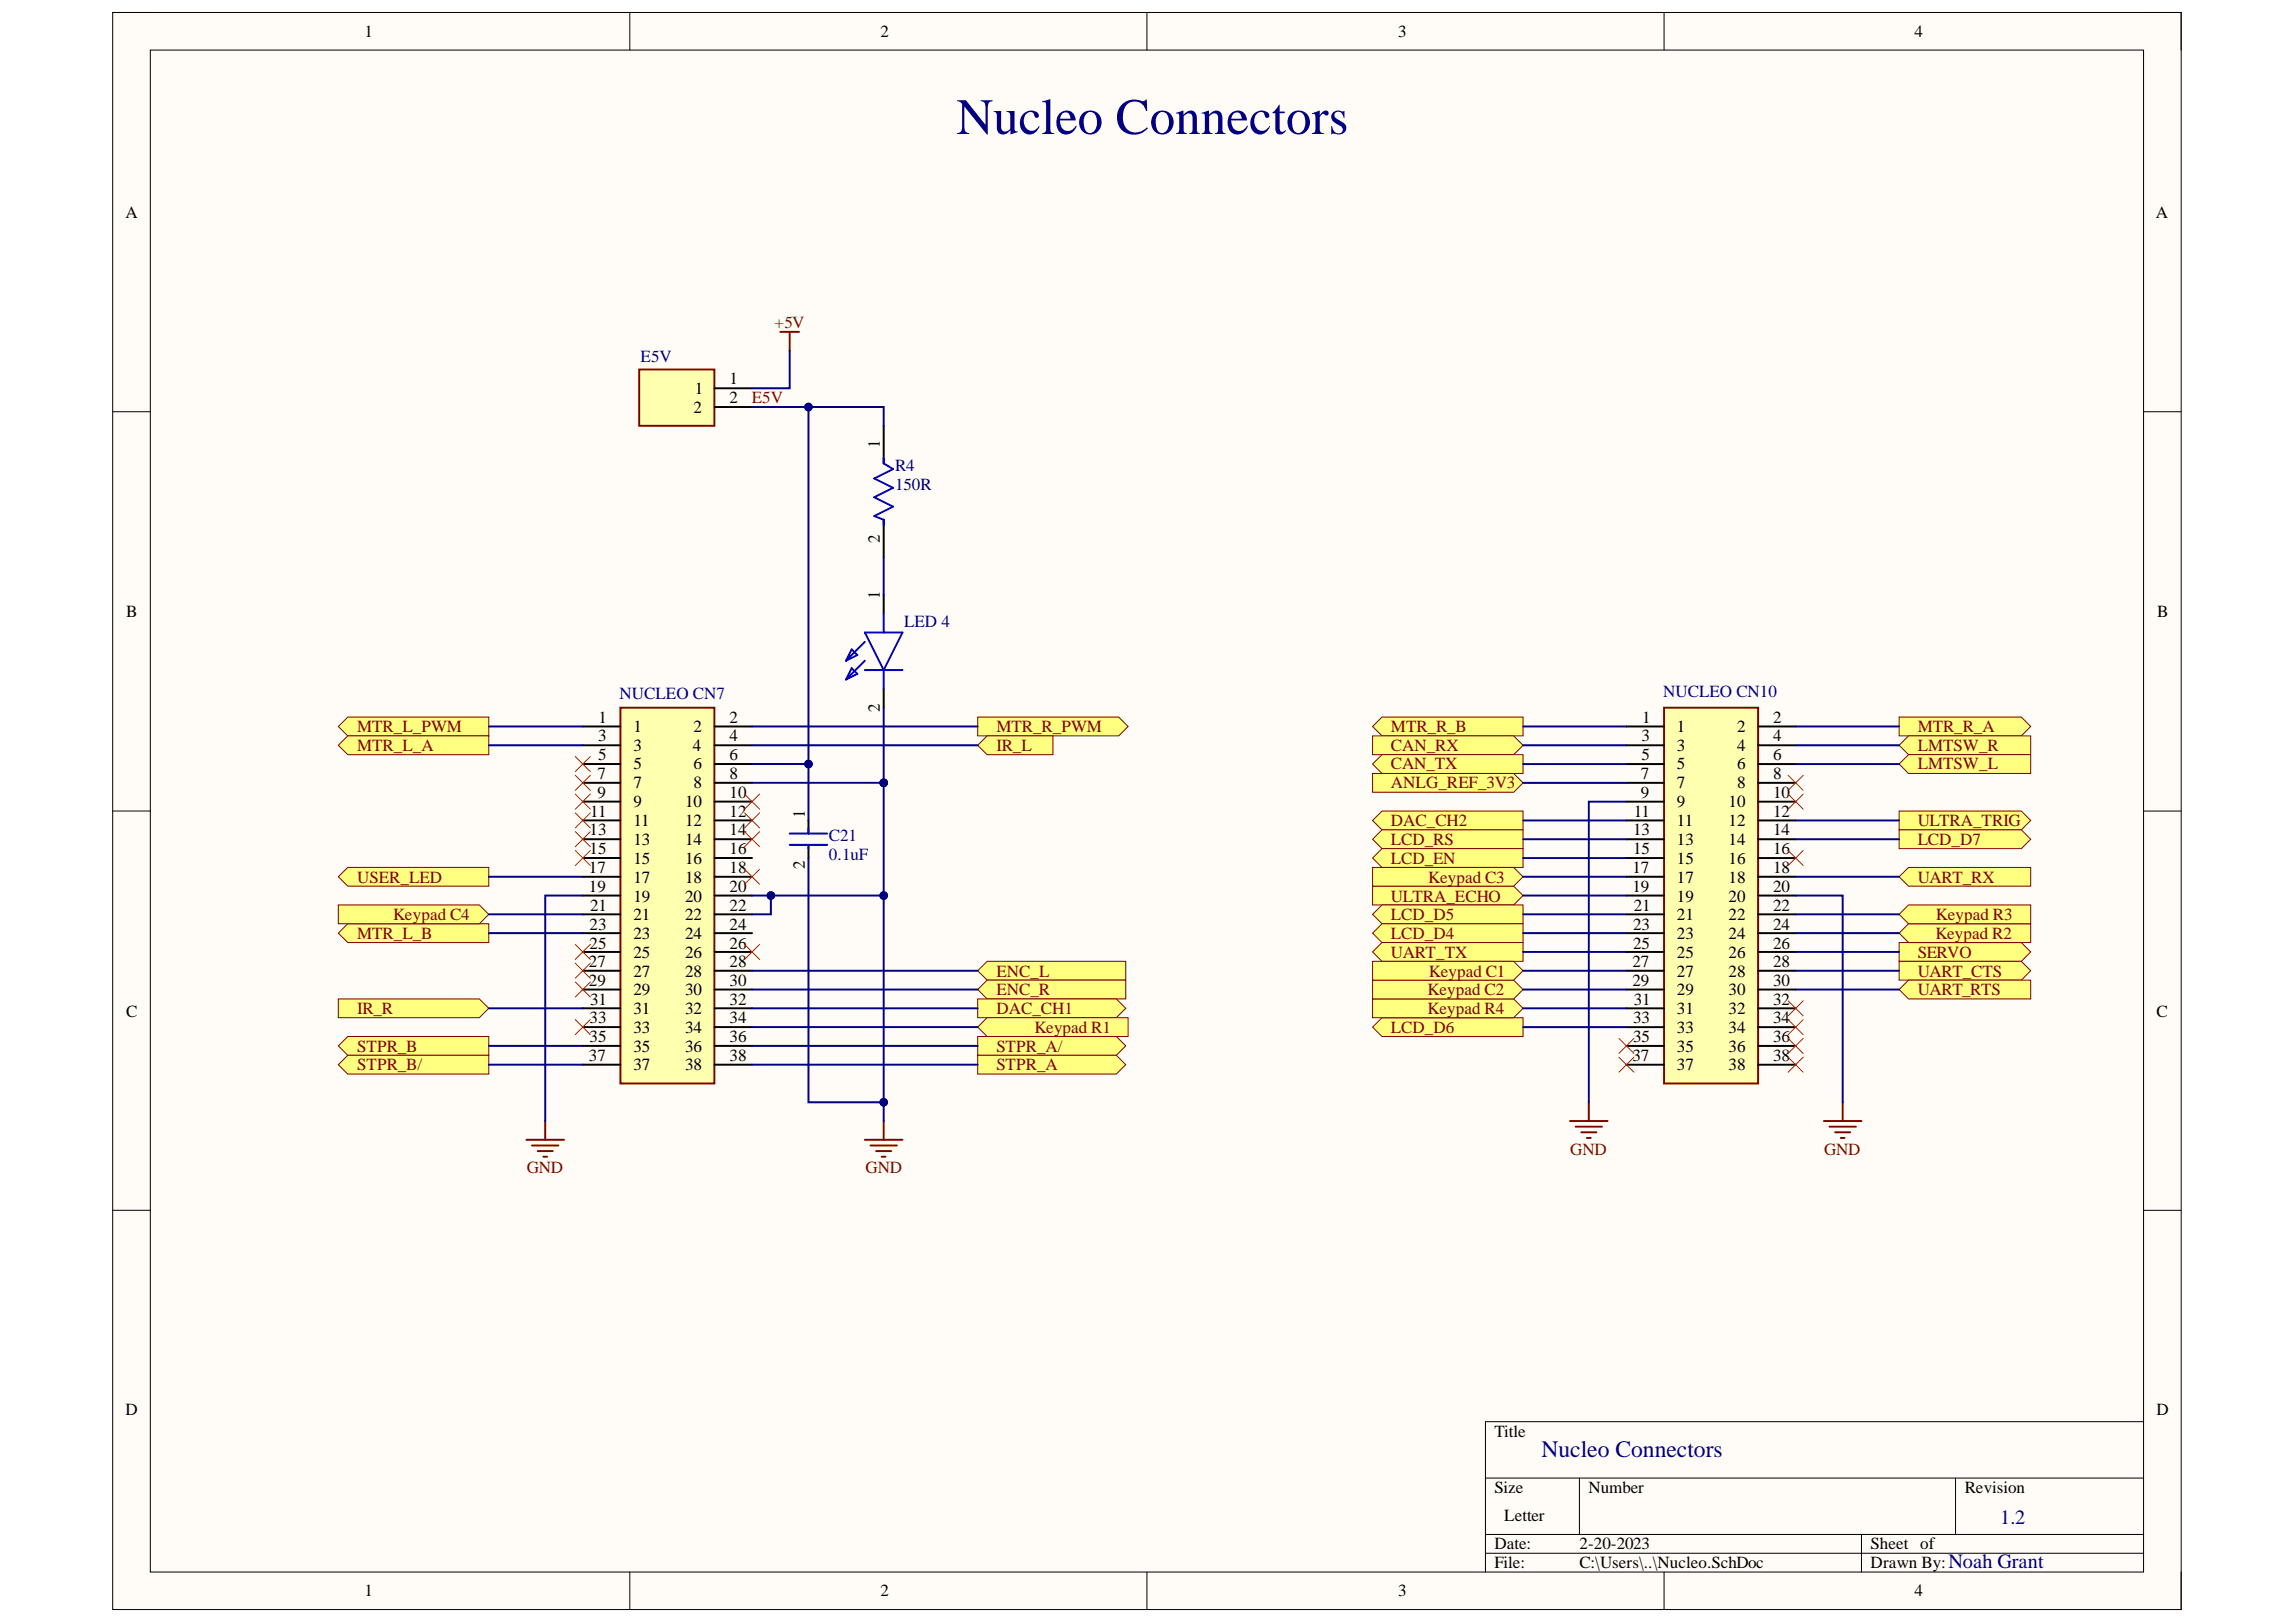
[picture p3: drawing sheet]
<svg xmlns="http://www.w3.org/2000/svg" width="297mm" height="210mm" viewBox="0 0 297 210" stroke-linecap="round" stroke-linejoin="round" font-family="sans-serif">
<defs><g id="words">
<text font-size="6.6" fill="#000080" x="123.8" y="17.3">Nucleo Connectors</text>
<text font-size="3" fill="#000080" x="199.4" y="188.5">Nucleo Connectors</text>
<g font-size="2.6" fill="#000080">
<text x="258.8" y="197.2">1.2</text>
<text x="252.1" y="203">Noah Grant</text>
</g>
<g font-size="2.2">
<text x="47.1" y="4.8">1</text>
<text x="113.9" y="4.8">2</text>
<text x="180.9" y="4.8">3</text>
<text x="247.7" y="4.8">4</text>
<text x="16.3" y="28.2">A</text>
<text x="278.9" y="28.2">A</text>
<text x="89.7" y="53.4">2</text>
<text x="89.9" y="51">1</text>
<text x="94.4" y="49.7">1</text>
<text x="94.4" y="52.2">2</text>
<text x="113.8" y="58" transform="rotate(-90 113.8 58)">1</text>
<text x="113.8" y="70.2" transform="rotate(-90 113.8 70.2)">2</text>
<text x="113.8" y="77.5" transform="rotate(-90 113.8 77.5)">1</text>
<text x="16.3" y="79.9">B</text>
<text x="279.1" y="79.9">B</text>
<text x="77.4" y="95.9">3</text>
<text x="77.4" y="93.6">1</text>
<text x="81.9" y="94.8">1</text>
<text x="89.7" y="94.8">2</text>
<text x="94.4" y="93.6">2</text>
<text x="94.4" y="95.9">4</text>
<text x="113.8" y="92.1" transform="rotate(-90 113.8 92.1)">2</text>
<text x="212.4" y="95.9">3</text>
<text x="212.5" y="93.6">1</text>
<text x="216.9" y="94.8">1</text>
<text x="224.7" y="94.8">2</text>
<text x="229.4" y="93.6">2</text>
<text x="229.4" y="95.9">4</text>
<text x="77.3" y="100.8">7</text>
<text x="77.4" y="98.4">5</text>
<text x="81.9" y="97.2">3</text>
<text x="81.9" y="99.6">5</text>
<text x="89.6" y="97.2">4</text>
<text x="89.7" y="99.6">6</text>
<text x="94.4" y="98.4">6</text>
<text x="94.4" y="100.8">8</text>
<text x="212.3" y="100.8">7</text>
<text x="212.4" y="98.4">5</text>
<text x="216.9" y="97.2">3</text>
<text x="216.9" y="99.6">5</text>
<text x="224.7" y="97.2">4</text>
<text x="224.7" y="99.6">6</text>
<text x="229.4" y="98.4">6</text>
<text x="229.4" y="100.8">8</text>
<text x="76.3" y="105.7">11</text>
<text x="77.3" y="103.3">9</text>
<text x="81.9" y="102">7</text>
<text x="81.9" y="104.5">9</text>
<text x="81.9" y="106.9">11</text>
<text x="88.6" y="104.5">10</text>
<text x="88.6" y="106.9">12</text>
<text x="89.7" y="102">8</text>
<text x="94.4" y="103.3">10</text>
<text x="94.4" y="105.7">12</text>
<text x="104.1" y="105.9" transform="rotate(-90 104.1 105.9)">1</text>
<text x="211.4" y="105.7">11</text>
<text x="212.3" y="103.3">9</text>
<text x="216.9" y="102">7</text>
<text x="216.9" y="104.5">9</text>
<text x="216.9" y="106.9">11</text>
<text x="223.6" y="104.5">10</text>
<text x="223.6" y="106.9">12</text>
<text x="224.7" y="102">8</text>
<text x="229.4" y="103.3">10</text>
<text x="229.4" y="105.7">12</text>
<text x="76.2" y="113">17</text>
<text x="76.3" y="108.1">13</text>
<text x="76.3" y="110.6">15</text>
<text x="81.9" y="109.3">13</text>
<text x="81.9" y="111.8">15</text>
<text x="88.6" y="109.3">14</text>
<text x="88.6" y="111.8">16</text>
<text x="94.4" y="108.1">14</text>
<text x="94.4" y="110.6">16</text>
<text x="94.4" y="113">18</text>
<text x="104.1" y="112.5" transform="rotate(-90 104.1 112.5)">2</text>
<text x="211.2" y="113">17</text>
<text x="211.3" y="108.1">13</text>
<text x="211.3" y="110.6">15</text>
<text x="216.9" y="109.3">13</text>
<text x="216.9" y="111.8">15</text>
<text x="223.6" y="109.3">14</text>
<text x="223.6" y="111.8">16</text>
<text x="229.4" y="108.1">14</text>
<text x="229.4" y="110.6">16</text>
<text x="229.4" y="113">18</text>
<text x="76.2" y="115.4">19</text>
<text x="76.3" y="117.9">21</text>
<text x="81.9" y="114.2">17</text>
<text x="81.9" y="116.7">19</text>
<text x="81.9" y="119">21</text>
<text x="88.6" y="114.2">18</text>
<text x="88.6" y="116.7">20</text>
<text x="88.6" y="119">22</text>
<text x="94.4" y="115.4">20</text>
<text x="94.4" y="117.9">22</text>
<text x="211.2" y="115.4">19</text>
<text x="211.4" y="117.9">21</text>
<text x="216.9" y="114.2">17</text>
<text x="216.9" y="116.7">19</text>
<text x="216.9" y="119">21</text>
<text x="223.6" y="114.2">18</text>
<text x="223.6" y="116.7">20</text>
<text x="223.6" y="119">22</text>
<text x="229.4" y="115.4">20</text>
<text x="229.4" y="117.9">22</text>
<text x="76.2" y="125.1">27</text>
<text x="76.3" y="120.3">23</text>
<text x="76.3" y="122.8">25</text>
<text x="81.9" y="121.5">23</text>
<text x="81.9" y="123.9">25</text>
<text x="88.6" y="121.5">24</text>
<text x="88.6" y="123.9">26</text>
<text x="94.4" y="120.3">24</text>
<text x="94.4" y="122.8">26</text>
<text x="94.4" y="125.1">28</text>
<text x="211.2" y="125.1">27</text>
<text x="211.3" y="120.3">23</text>
<text x="211.3" y="122.8">25</text>
<text x="216.9" y="121.5">23</text>
<text x="216.9" y="123.9">25</text>
<text x="223.6" y="121.5">24</text>
<text x="223.6" y="123.9">26</text>
<text x="229.4" y="120.3">24</text>
<text x="229.4" y="122.8">26</text>
<text x="229.4" y="125.1">28</text>
<text x="16.3" y="131.6">C</text>
<text x="76.2" y="127.6">29</text>
<text x="76.3" y="130">31</text>
<text x="81.9" y="126.4">27</text>
<text x="81.9" y="128.8">29</text>
<text x="81.9" y="131.2">31</text>
<text x="88.6" y="126.4">28</text>
<text x="88.6" y="128.8">30</text>
<text x="88.6" y="131.2">32</text>
<text x="94.4" y="127.6">30</text>
<text x="94.4" y="130">32</text>
<text x="211.2" y="127.6">29</text>
<text x="211.4" y="130">31</text>
<text x="216.9" y="126.4">27</text>
<text x="216.9" y="128.8">29</text>
<text x="216.9" y="131.2">31</text>
<text x="223.6" y="126.4">28</text>
<text x="223.6" y="128.8">30</text>
<text x="223.6" y="131.2">32</text>
<text x="229.4" y="127.6">30</text>
<text x="229.4" y="130">32</text>
<text x="279" y="131.6">C</text>
<text x="76.2" y="137.3">37</text>
<text x="76.3" y="132.4">33</text>
<text x="76.3" y="134.9">35</text>
<text x="81.9" y="133.7">33</text>
<text x="81.9" y="136.1">35</text>
<text x="88.6" y="133.7">34</text>
<text x="88.6" y="136.1">36</text>
<text x="94.4" y="132.4">34</text>
<text x="94.4" y="134.9">36</text>
<text x="94.4" y="137.3">38</text>
<text x="211.2" y="137.3">37</text>
<text x="211.3" y="132.4">33</text>
<text x="211.3" y="134.9">35</text>
<text x="216.9" y="133.7">33</text>
<text x="216.9" y="136.1">35</text>
<text x="223.6" y="133.7">34</text>
<text x="223.6" y="136.1">36</text>
<text x="229.4" y="132.4">34</text>
<text x="229.4" y="134.9">36</text>
<text x="229.4" y="137.3">38</text>
<text x="81.9" y="138.5">37</text>
<text x="88.6" y="138.5">38</text>
<text x="216.9" y="138.5">37</text>
<text x="223.6" y="138.5">38</text>
<text x="16.3" y="183.2">D</text>
<text x="193.3" y="186">Title</text>
<text x="279" y="183.2">D</text>
<text x="193.3" y="193.2">Size</text>
<text x="194.6" y="196.9">Letter</text>
<text x="205.5" y="193.2">Number</text>
<text x="254.2" y="193.2">Revision</text>
<text x="193.3" y="200.5">Date:</text>
<text x="193.3" y="203">File:</text>
<text x="204.3" y="200.5">2-20-2023</text>
<text x="204.3" y="203">C:\Users\..\Nucleo.SchDoc</text>
<text x="242" y="200.5">Sheet of</text>
<text x="242" y="203">Drawn By:</text>
<text x="47.1" y="206.6">1</text>
<text x="113.9" y="206.6">2</text>
<text x="180.9" y="206.6">3</text>
<text x="247.7" y="206.6">4</text>
</g>
<g font-size="2.2" fill="#000080">
<text x="82.9" y="46.9">E5V</text>
<text x="115.8" y="61">R4</text>
<text x="115.8" y="63.4">150R</text>
<text x="117" y="81.1">LED 4</text>
<text x="80.2" y="90.4">NUCLEO CN7</text>
<text x="215.2" y="90.2">NUCLEO CN10</text>
<text x="107.2" y="108.9">C21</text>
<text x="107.2" y="111.3">0.1uF</text>
</g>
<g font-size="2.2" fill="#800000">
<text x="100.2" y="42.5">+5V</text>
<text x="97.3" y="52.2">E5V</text>
<text x="46.2" y="94.8">MTR_L_PWM</text>
<text x="128.9" y="94.8">MTR_R_PWM</text>
<text x="180" y="94.8">MTR_R_B</text>
<text x="248.1" y="94.8">MTR_R_A</text>
<text x="46.2" y="97.2">MTR_L_A</text>
<text x="128.9" y="97.2">IR_L</text>
<text x="180" y="97.2">CAN_RX</text>
<text x="180" y="99.6">CAN_TX</text>
<text x="248.1" y="97.2">LMTSW_R</text>
<text x="248.1" y="99.6">LMTSW_L</text>
<text x="180" y="106.9">DAC_CH2</text>
<text x="180" y="102">ANLG_REF_3V3</text>
<text x="248.1" y="106.9">ULTRA_TRIG</text>
<text x="180" y="109.3">LCD_RS</text>
<text x="180" y="111.8">LCD_EN</text>
<text x="248.1" y="109.3">LCD_D7</text>
<text x="46.2" y="114.2">USER_LED</text>
<text x="50.9" y="119">Keypad C4</text>
<text x="180" y="116.7">ULTRA_ECHO</text>
<text x="180" y="119">LCD_D5</text>
<text x="184.8" y="114.2">Keypad C3</text>
<text x="248.1" y="114.2">UART_RX</text>
<text x="250.5" y="119">Keypad R3</text>
<text x="46.2" y="121.5">MTR_L_B</text>
<text x="180" y="121.5">LCD_D4</text>
<text x="180" y="123.9">UART_TX</text>
<text x="248.1" y="123.9">SERVO</text>
<text x="250.4" y="121.5">Keypad R2</text>
<text x="46.2" y="131.2">IR_R</text>
<text x="128.9" y="126.4">ENC_L</text>
<text x="128.9" y="128.8">ENC_R</text>
<text x="128.9" y="131.2">DAC_CH1</text>
<text x="184.7" y="131.2">Keypad R4</text>
<text x="184.7" y="128.8">Keypad C2</text>
<text x="184.9" y="126.4">Keypad C1</text>
<text x="248.1" y="126.4">UART_CTS</text>
<text x="248.1" y="128.8">UART_RTS</text>
<text x="46.2" y="136.1">STPR_B</text>
<text x="128.9" y="136.1">STPR_A/</text>
<text x="133.8" y="133.7">Keypad R1</text>
<text x="180" y="133.7">LCD_D6</text>
<text x="46.2" y="138.5">STPR_B/</text>
<text x="128.9" y="138.5">STPR_A</text>
<text x="203.1" y="149.5">GND</text>
<text x="236" y="149.5">GND</text>
<text x="68.1" y="151.9">GND</text>
<text x="112" y="151.9">GND</text>
</g>
</g></defs>
<path d="M14.6 1.6h267.6v206.7h-267.6z" fill-rule="evenodd" fill="#fffcf8"/>
<path d="M14.6 1.6h267.6v206.7h-267.6z" fill="none" stroke="#000" stroke-width=".13"/>
<path d="M19.4 6.5h257.9v196.9h-257.9z" fill-rule="evenodd" fill="#fffcf8"/>
<g fill="none" stroke="#000" stroke-width=".13">
<path d="M14.6 1.6h4.8M19.4 6.5h257.9v196.9h-257.9zM81.5 1.6v4.9M148.4 1.6v4.9M215.3 1.6v4.9M277.3 1.6h4.9v4.9M14.6 53.3h4.8M277.3 53.3h4.9M14.6 105h4.8M277.3 105h4.9M14.6 156.6h4.8M277.3 156.6h4.9"/>
<path d="M192.2 191.3h85.1M192.2 198.6h85.1M204.3 191.3v7.3M240.8 198.6v4.8M253 191.3v7.3M277.3 184h-85.1v19.4M81.5 203.4v4.9M148.4 203.4v4.9M192.2 201h85.1M215.3 203.4v4.9M282.2 203.4v4.9"/>
</g>
<path d="M80.3 91.6h12.1v48.6h-12.1z" fill-rule="evenodd" fill="#ffffb0"/>
<path d="M80.3 91.6h12.1v48.6h-12.1z" fill="none" stroke="#800000" stroke-width=".25"/>
<g fill="none" stroke="#000" stroke-width=".25">
<path d="M75.4 94h4.9M75.4 96.4h4.9M75.4 98.9h4.9M92.4 94h4.9M92.4 96.4h4.9M92.4 98.9h4.9M75.4 101.3h4.9M75.4 103.7h4.9M75.4 106.2h4.9M75.4 108.6h4.9M75.4 111h4.9M75.4 113.5h4.9"/>
<path d="M75.4 115.9h4.9M75.4 118.3h4.9M92.4 101.3h4.9M92.4 103.7h4.9M92.4 106.2h4.9M92.4 108.6h4.9M92.4 111h4.9M92.4 113.5h4.9M92.4 115.9h4.9M92.4 118.3h4.9M75.4 120.8h4.9M75.4 123.2h4.9"/>
<path d="M75.4 125.6h4.9M75.4 128.1h4.9M75.4 130.5h4.9M75.4 132.9h4.9M75.4 135.3h4.9M75.4 137.8h4.9M92.4 120.8h4.9M92.4 123.2h4.9M92.4 125.6h4.9M92.4 128.1h4.9M92.4 130.5h4.9M92.4 132.9h4.9"/>
<path d="M92.4 135.3h4.9M92.4 137.8h4.9"/>
</g>
<path d="M215.3 91.6h12.2v48.6h-12.2z" fill-rule="evenodd" fill="#ffffb0"/>
<path d="M215.3 91.6h12.2v48.6h-12.2z" fill="none" stroke="#800000" stroke-width=".25"/>
<g fill="none" stroke="#000" stroke-width=".25">
<path d="M210.4 94h4.9M210.4 96.4h4.9M210.4 98.9h4.9M227.5 94h4.8M227.5 96.4h4.8M227.5 98.9h4.8M210.4 101.3h4.9M210.4 103.7h4.9M210.4 106.2h4.9M210.4 108.6h4.9M210.4 111h4.9M210.4 113.5h4.9"/>
<path d="M210.4 115.9h4.9M210.4 118.3h4.9M227.5 101.3h4.8M227.5 103.7h4.8M227.5 106.2h4.8M227.5 108.6h4.8M227.5 111h4.8M227.5 113.5h4.8M227.5 115.9h4.8M227.5 118.3h4.8M210.4 120.8h4.9M210.4 123.2h4.9"/>
<path d="M210.4 125.6h4.9M210.4 128.1h4.9M210.4 130.5h4.9M210.4 132.9h4.9M210.4 135.4h4.9M210.4 137.8h4.9M227.5 120.8h4.8M227.5 123.2h4.8M227.5 125.6h4.8M227.5 128.1h4.8M227.5 130.5h4.8M227.5 132.9h4.8"/>
<path d="M227.5 135.4h4.8M227.5 137.8h4.8"/>
</g>
<path d="M43.8 94l1.2-1.2h18.2v2.4h-18.2z" fill-rule="evenodd" fill="#ffff80"/>
<path d="M43.8 94l1.2-1.2h18.2v2.4h-18.2z" fill="none" stroke="#800000" stroke-width=".13"/>
<path d="M43.8 96.4l1.2-1.2h18.2v2.5h-18.2z" fill-rule="evenodd" fill="#ffff80"/>
<path d="M43.8 96.4l1.2-1.2h18.2v2.5h-18.2z" fill="none" stroke="#800000" stroke-width=".13"/>
<path d="M43.8 113.5l1.2-1.2h18.2v2.4h-18.2z" fill-rule="evenodd" fill="#ffff80"/>
<path d="M43.8 113.5l1.2-1.2h18.2v2.4h-18.2z" fill="none" stroke="#800000" stroke-width=".13"/>
<path d="M43.8 120.8l1.2-1.3h18.2v2.5h-18.2z" fill-rule="evenodd" fill="#ffff80"/>
<path d="M43.8 120.8l1.2-1.3h18.2v2.5h-18.2z" fill="none" stroke="#800000" stroke-width=".13"/>
<path d="M43.8 135.3l1.2-1.2h18.2v2.5h-18.2z" fill-rule="evenodd" fill="#ffff80"/>
<path d="M43.8 135.3l1.2-1.2h18.2v2.5h-18.2z" fill="none" stroke="#800000" stroke-width=".13"/>
<path d="M43.8 137.8l1.2-1.2h18.2v2.4h-18.2z" fill-rule="evenodd" fill="#ffff80"/>
<path d="M43.8 137.8l1.2-1.2h18.2v2.4h-18.2z" fill="none" stroke="#800000" stroke-width=".13"/>
<path d="M126.5 92.8h18.2l1.2 1.2-1.2 1.2h-18.2z" fill-rule="evenodd" fill="#ffff80"/>
<path d="M126.5 92.8h18.2l1.2 1.2-1.2 1.2h-18.2z" fill="none" stroke="#800000" stroke-width=".13"/>
<path d="M126.5 125.6l1.2-1.2h17.9v2.4h-17.9z" fill-rule="evenodd" fill="#ffff80"/>
<path d="M126.5 125.6l1.2-1.2h17.9v2.4h-17.9z" fill="none" stroke="#800000" stroke-width=".13"/>
<path d="M126.5 128.1l1.2-1.3h17.9v2.5h-17.9z" fill-rule="evenodd" fill="#ffff80"/>
<path d="M126.5 128.1l1.2-1.3h17.9v2.5h-17.9z" fill="none" stroke="#800000" stroke-width=".13"/>
<path d="M126.5 129.3h17.9l1.2 1.2-1.2 1.2h-17.9z" fill-rule="evenodd" fill="#ffff80"/>
<path d="M126.5 129.3h17.9l1.2 1.2-1.2 1.2h-17.9z" fill="none" stroke="#800000" stroke-width=".13"/>
<path d="M126.5 134.1h17.9l1.2 1.2-1.2 1.3h-17.9z" fill-rule="evenodd" fill="#ffff80"/>
<path d="M126.5 134.1h17.9l1.2 1.2-1.2 1.3h-17.9z" fill="none" stroke="#800000" stroke-width=".13"/>
<path d="M126.5 136.6h17.9l1.2 1.2-1.2 1.2h-17.9z" fill-rule="evenodd" fill="#ffff80"/>
<path d="M126.5 136.6h17.9l1.2 1.2-1.2 1.2h-17.9z" fill="none" stroke="#800000" stroke-width=".13"/>
<g fill="none" stroke="#f00" stroke-width=".13">
<path d="M74.4 100.3l2 2M74.4 102.8l2 1.9M74.4 105.2l2 1.9M74.4 107.6l2 2M74.4 110.1l2 1.9M76.4 100.3l-2 2M76.4 102.8l-2 1.9M76.4 105.2l-2 1.9M76.4 107.6l-2 2M76.4 110.1l-2 1.9M96.3 112.5l2 1.9M96.3 107.6l2 2"/>
<path d="M96.3 102.8l2 1.9M98.3 112.5l-2 1.9M98.3 107.6l-2 2M98.3 102.8l-2 1.9M231.3 100.3l2 2M231.3 102.8l2 1.9M233.3 100.3l-2 2M233.3 102.8l-2 1.9M74.4 122.2l2 2M74.4 124.7l2 1.9M74.4 127.1l2 1.9M76.4 124.7l-2 1.9"/>
<path d="M76.4 122.2l-2 2M76.4 127.1l-2 1.9M96.3 122.2l2 2M98.3 122.2l-2 2M209.4 134.4l2 1.9M209.4 136.8l2 2M211.4 134.4l-2 1.9M211.4 136.8l-2 2M231.3 129.5l2 2M231.3 131.9l2 2M231.3 134.4l2 1.9M231.3 136.8l2 2"/>
<path d="M233.3 129.5l-2 2M233.3 131.9l-2 2M233.3 134.4l-2 1.9M233.3 136.8l-2 2"/>
</g>
<path d="M100.9 42.9h2.5M102.2 42.9v2.5M68.1 147.5h4.9M68.8 148.2h3.4M69.6 149h1.9M70.3 149.7h.5M70.5 145.1v2.4M111.9 147.5h4.9M112.6 148.2h3.4M113.3 149h2M114.1 149.7h.5M114.3 145.1v2.4" fill="none" stroke="#800000" stroke-width=".25"/>
<path d="M177.6 94l1.2-1.2h18.2v2.4h-18.2z" fill-rule="evenodd" fill="#ffff80"/>
<path d="M177.6 94l1.2-1.2h18.2v2.4h-18.2z" fill="none" stroke="#800000" stroke-width=".13"/>
<path d="M177.6 95.2h18.2l1.2 1.2-1.2 1.3h-18.2z" fill-rule="evenodd" fill="#ffff80"/>
<path d="M177.6 95.2h18.2l1.2 1.2-1.2 1.3h-18.2z" fill="none" stroke="#800000" stroke-width=".13"/>
<path d="M177.6 98.9l1.2-1.2h18.2v2.4h-18.2z" fill-rule="evenodd" fill="#ffff80"/>
<path d="M177.6 98.9l1.2-1.2h18.2v2.4h-18.2z" fill="none" stroke="#800000" stroke-width=".13"/>
<path d="M177.6 106.2l1.2-1.2h18.2v2.4h-18.2z" fill-rule="evenodd" fill="#ffff80"/>
<path d="M177.6 106.2l1.2-1.2h18.2v2.4h-18.2z" fill="none" stroke="#800000" stroke-width=".13"/>
<path d="M177.6 108.6l1.2-1.2h18.2v2.4h-18.2z" fill-rule="evenodd" fill="#ffff80"/>
<path d="M177.6 108.6l1.2-1.2h18.2v2.4h-18.2z" fill="none" stroke="#800000" stroke-width=".13"/>
<path d="M177.6 111l1.2-1.2h18.2v2.5h-18.2z" fill-rule="evenodd" fill="#ffff80"/>
<path d="M177.6 111l1.2-1.2h18.2v2.5h-18.2z" fill="none" stroke="#800000" stroke-width=".13"/>
<path d="M177.6 114.7h18.2l1.2 1.2-1.2 1.2h-18.2z" fill-rule="evenodd" fill="#ffff80"/>
<path d="M177.6 114.7h18.2l1.2 1.2-1.2 1.2h-18.2z" fill="none" stroke="#800000" stroke-width=".13"/>
<path d="M177.6 118.3l1.2-1.2h18.2v2.4h-18.2z" fill-rule="evenodd" fill="#ffff80"/>
<path d="M177.6 118.3l1.2-1.2h18.2v2.4h-18.2z" fill="none" stroke="#800000" stroke-width=".13"/>
<path d="M177.6 120.8l1.2-1.3h18.2v2.5h-18.2z" fill-rule="evenodd" fill="#ffff80"/>
<path d="M177.6 120.8l1.2-1.3h18.2v2.5h-18.2z" fill="none" stroke="#800000" stroke-width=".13"/>
<path d="M177.6 123.2l1.2-1.2h18.2v2.4h-18.2z" fill-rule="evenodd" fill="#ffff80"/>
<path d="M177.6 123.2l1.2-1.2h18.2v2.4h-18.2z" fill="none" stroke="#800000" stroke-width=".13"/>
<path d="M177.6 132.9l1.2-1.2h18.2v2.4h-18.2z" fill-rule="evenodd" fill="#ffff80"/>
<path d="M177.6 132.9l1.2-1.2h18.2v2.4h-18.2z" fill="none" stroke="#800000" stroke-width=".13"/>
<path d="M245.7 92.8h15.8l1.2 1.2-1.2 1.2h-15.8z" fill-rule="evenodd" fill="#ffff80"/>
<path d="M245.7 92.8h15.8l1.2 1.2-1.2 1.2h-15.8z" fill="none" stroke="#800000" stroke-width=".13"/>
<path d="M245.7 96.4l1.2-1.2h15.8v2.5h-15.8z" fill-rule="evenodd" fill="#ffff80"/>
<path d="M245.7 96.4l1.2-1.2h15.8v2.5h-15.8z" fill="none" stroke="#800000" stroke-width=".13"/>
<path d="M245.7 98.9l1.2-1.2h15.8v2.4h-15.8z" fill-rule="evenodd" fill="#ffff80"/>
<path d="M245.7 98.9l1.2-1.2h15.8v2.4h-15.8z" fill="none" stroke="#800000" stroke-width=".13"/>
<path d="M245.7 105h15.8l1.2 1.2-1.2 1.2h-15.8z" fill-rule="evenodd" fill="#ffff80"/>
<path d="M245.7 105h15.8l1.2 1.2-1.2 1.2h-15.8z" fill="none" stroke="#800000" stroke-width=".13"/>
<path d="M245.7 107.4h15.8l1.2 1.2-1.2 1.2h-15.8z" fill-rule="evenodd" fill="#ffff80"/>
<path d="M245.7 107.4h15.8l1.2 1.2-1.2 1.2h-15.8z" fill="none" stroke="#800000" stroke-width=".13"/>
<path d="M245.7 113.5l1.2-1.2h15.8v2.4h-15.8z" fill-rule="evenodd" fill="#ffff80"/>
<path d="M245.7 113.5l1.2-1.2h15.8v2.4h-15.8z" fill="none" stroke="#800000" stroke-width=".13"/>
<path d="M245.7 122h15.8l1.2 1.2-1.2 1.2h-15.8z" fill-rule="evenodd" fill="#ffff80"/>
<path d="M245.7 122h15.8l1.2 1.2-1.2 1.2h-15.8z" fill="none" stroke="#800000" stroke-width=".13"/>
<path d="M245.7 124.4h15.8l1.2 1.2-1.2 1.2h-15.8z" fill-rule="evenodd" fill="#ffff80"/>
<path d="M245.7 124.4h15.8l1.2 1.2-1.2 1.2h-15.8z" fill="none" stroke="#800000" stroke-width=".13"/>
<path d="M245.7 128.1l1.2-1.3h15.8v2.5h-15.8z" fill-rule="evenodd" fill="#ffff80"/>
<path d="M245.7 128.1l1.2-1.3h15.8v2.5h-15.8z" fill="none" stroke="#800000" stroke-width=".13"/>
<path d="M96.3 105.2l2 1.9M98.3 105.2l-2 1.9M231.3 110.1l2 1.9M233.3 110.1l-2 1.9M74.4 131.9l2 2M76.4 131.9l-2 2" fill="none" stroke="#f00" stroke-width=".13"/>
<path d="M203.1 145.1h4.9M203.8 145.8h3.5M204.6 146.5h1.9M205.3 147.3h.5M205.5 142.7v2.4M236 145.1h4.8M236.7 145.8h3.4M237.4 146.5h2M238.1 147.3h.5M238.4 142.7v2.4" fill="none" stroke="#800000" stroke-width=".25"/>
<path d="M82.7 47.8h9.7v7.3h-9.7z" fill-rule="evenodd" fill="#ffffb0"/>
<path d="M82.7 47.8h9.7v7.3h-9.7z" fill="none" stroke="#800000" stroke-width=".25"/>
<path d="M92.4 50.2h4.9M92.4 52.7h4.9" fill="none" stroke="#000" stroke-width=".25"/>
<path d="M74.4 97.9l2 1.9M76.4 97.9l-2 1.9" fill="none" stroke="#f00" stroke-width=".13"/>
<path d="M126.5 132.9l1.2-1.2h18.2v2.4h-18.2z" fill-rule="evenodd" fill="#ffff80"/>
<path d="M126.5 132.9l1.2-1.2h18.2v2.4h-18.2z" fill="none" stroke="#800000" stroke-width=".13"/>
<path d="M245.7 120.8l1.2-1.3h15.8v2.5h-15.8z" fill-rule="evenodd" fill="#ffff80"/>
<path d="M245.7 120.8l1.2-1.3h15.8v2.5h-15.8z" fill="none" stroke="#800000" stroke-width=".13"/>
<path d="M245.7 118.3l1.2-1.2h15.8v2.4h-15.8z" fill-rule="evenodd" fill="#ffff80"/>
<path d="M245.7 118.3l1.2-1.2h15.8v2.4h-15.8z" fill="none" stroke="#800000" stroke-width=".13"/>
<path d="M177.6 129.3h18.2l1.2 1.2-1.2 1.2h-18.2z" fill-rule="evenodd" fill="#ffff80"/>
<path d="M177.6 129.3h18.2l1.2 1.2-1.2 1.2h-18.2z" fill="none" stroke="#800000" stroke-width=".13"/>
<path d="M43.8 117.1h18.2l1.2 1.2-1.2 1.2h-18.2z" fill-rule="evenodd" fill="#ffff80"/>
<path d="M43.8 117.1h18.2l1.2 1.2-1.2 1.2h-18.2z" fill="none" stroke="#800000" stroke-width=".13"/>
<path d="M177.6 112.3h18.2l1.2 1.2-1.2 1.2h-18.2z" fill-rule="evenodd" fill="#ffff80"/>
<path d="M177.6 112.3h18.2l1.2 1.2-1.2 1.2h-18.2z" fill="none" stroke="#800000" stroke-width=".13"/>
<path d="M177.6 126.8h18.2l1.2 1.3-1.2 1.2h-18.2z" fill-rule="evenodd" fill="#ffff80"/>
<path d="M177.6 126.8h18.2l1.2 1.3-1.2 1.2h-18.2z" fill="none" stroke="#800000" stroke-width=".13"/>
<path d="M177.6 124.4h18.2l1.2 1.2-1.2 1.2h-18.2z" fill-rule="evenodd" fill="#ffff80"/>
<path d="M177.6 124.4h18.2l1.2 1.2-1.2 1.2h-18.2z" fill="none" stroke="#800000" stroke-width=".13"/>
<path d="M126.5 96.4l1.2-1.2h8.5v2.5h-8.5z" fill-rule="evenodd" fill="#ffff80"/>
<path d="M126.5 96.4l1.2-1.2h8.5v2.5h-8.5z" fill="none" stroke="#800000" stroke-width=".13"/>
<path d="M43.8 129.3h18.2l1.2 1.2-1.2 1.2h-18.2z" fill-rule="evenodd" fill="#ffff80"/>
<path d="M43.8 129.3h18.2l1.2 1.2-1.2 1.2h-18.2z" fill="none" stroke="#800000" stroke-width=".13"/>
<path d="M114.3 55.1v4.9M114.3 67.3v4.8M114.3 77v2.4M114.3 89.1v2.5" fill="none" stroke="#000" stroke-width=".25"/>
<path d="M114.3 59.2v.8l1.2 .7-2.4 1.2 2.4 1.2-2.4 1.2 2.4 1.3-2.4 1.2 1.2 .5v.7M114.3 79.4v2.5M110.2 86.5l.7 .7-1.4 .7zM110.2 84l.7 .8-1.4 .7zM111.9 81.9h4.9l-2.5 4.8zM111.9 86.7h4.9M111.9 85.5l-2.4 2.4M111.9 83.1l-2.4 2.4M114.3 86.7v2.4" fill="none" stroke="#00f" stroke-width=".25"/>
<path d="M177.6 100.1h18.2l1.2 1.2-1.2 1.2h-18.2z" fill-rule="evenodd" fill="#ffff80"/>
<path d="M177.6 100.1h18.2l1.2 1.2-1.2 1.2h-18.2z" fill="none" stroke="#800000" stroke-width=".13"/>
<path d="M104.6 106.2v1.7M104.6 109.6v1.4" fill="none" stroke="#000" stroke-width=".25"/>
<path d="M102.2 107.9h4.8M102.2 109.3h4.8M104.6 107.1v.8M104.6 109.6v.2" fill="none" stroke="#00f" stroke-width=".25"/>
<g fill="none" stroke="#000080" stroke-width=".25">
<path d="M102.2 45.4v4.8h-4.9M114.3 72.1v4.9M63.2 94h12.2M63.2 96.4h12.2M97.3 94h29.2M97.3 96.4h29.2M114.3 91.6v9.7M63.2 113.5h12.2M63.2 118.3h12.2M75.4 115.9h-4.9v29.2M210.4 103.7h-4.9v39M232.3 115.9h6.1v26.8"/>
<path d="M63.2 137.8h12.2M63.2 135.3h12.2M63.2 130.5h12.2M63.2 120.8h12.2M97.3 137.8h29.2M97.3 135.3h29.2M97.3 130.5h29.2M97.3 128.1h29.2M97.3 125.6h29.2M97.3 132.9h29.2"/>
</g>
<circle cx="114.3" cy="101.3" r=".49" fill="#000080"/>
<circle cx="114.3" cy="101.3" r=".49" fill="none" stroke="#000080" stroke-width=".13"/>
<path d="M104.6 52.7v46.2h-7.3" fill="none" stroke="#000080" stroke-width=".25"/>
<circle cx="104.6" cy="52.7" r=".49" fill="#000080"/>
<circle cx="104.6" cy="52.7" r=".49" fill="none" stroke="#000080" stroke-width=".13"/>
<circle cx="104.6" cy="98.9" r=".49" fill="#000080"/>
<circle cx="104.6" cy="98.9" r=".49" fill="none" stroke="#000080" stroke-width=".13"/>
<path d="M97.3 52.7h17v2.4" fill="none" stroke="#000080" stroke-width=".25"/>
<circle cx="104.6" cy="52.7" r=".49" fill="#000080"/>
<circle cx="104.6" cy="52.7" r=".49" fill="none" stroke="#000080" stroke-width=".13"/>
<g fill="none" stroke="#000080" stroke-width=".25">
<path d="M197 94h13.4M197 96.4h13.4M197 98.9h13.4M232.3 94h13.4M232.3 96.4h13.4M232.3 98.9h13.4M114.3 115.9h-14.6v2.4h-2.4M197 106.2h13.4M197 108.6h13.4M197 118.3h13.4M197 113.5h13.4M197 101.3h13.4"/>
<path d="M197 111h13.4M197 115.9h13.4M232.3 106.2h13.4M232.3 108.6h13.4M232.3 118.3h13.4M232.3 113.5h13.4M197 120.8h13.4M197 123.2h13.4M197 125.6h13.4M197 128.1h13.4M197 130.5h13.4M197 132.9h13.4"/>
<path d="M232.3 120.8h13.4M232.3 123.2h13.4M232.3 125.6h13.4M232.3 128.1h13.4"/>
</g>
<circle cx="114.3" cy="115.9" r=".49" fill="#000080"/>
<circle cx="114.3" cy="115.9" r=".49" fill="none" stroke="#000080" stroke-width=".13"/>
<circle cx="99.7" cy="115.9" r=".49" fill="#000080"/>
<circle cx="99.7" cy="115.9" r=".49" fill="none" stroke="#000080" stroke-width=".13"/>
<path d="M97.3 115.9h2.4" fill="none" stroke="#000080" stroke-width=".25"/>
<circle cx="99.7" cy="115.9" r=".49" fill="#000080"/>
<circle cx="99.7" cy="115.9" r=".49" fill="none" stroke="#000080" stroke-width=".13"/>
<path d="M97.3 101.3h17" fill="none" stroke="#000080" stroke-width=".25"/>
<circle cx="114.3" cy="101.3" r=".49" fill="#000080"/>
<circle cx="114.3" cy="101.3" r=".49" fill="none" stroke="#000080" stroke-width=".13"/>
<path d="M114.3 101.3v43.8" fill="none" stroke="#000080" stroke-width=".25"/>
<circle cx="114.3" cy="142.6" r=".49" fill="#000080"/>
<circle cx="114.3" cy="142.6" r=".49" fill="none" stroke="#000080" stroke-width=".13"/>
<circle cx="114.3" cy="115.9" r=".49" fill="#000080"/>
<circle cx="114.3" cy="115.9" r=".49" fill="none" stroke="#000080" stroke-width=".13"/>
<circle cx="114.3" cy="101.3" r=".49" fill="#000080"/>
<circle cx="114.3" cy="101.3" r=".49" fill="none" stroke="#000080" stroke-width=".13"/>
<path d="M104.6 98.9v7.3" fill="none" stroke="#000080" stroke-width=".25"/>
<circle cx="104.6" cy="98.9" r=".49" fill="#000080"/>
<circle cx="104.6" cy="98.9" r=".49" fill="none" stroke="#000080" stroke-width=".13"/>
<path d="M104.6 111v31.6h9.7" fill="none" stroke="#000080" stroke-width=".25"/>
<circle cx="114.3" cy="142.6" r=".49" fill="#000080"/>
<circle cx="114.3" cy="142.6" r=".49" fill="none" stroke="#000080" stroke-width=".13"/>
<use href="#words"/>
</svg>
